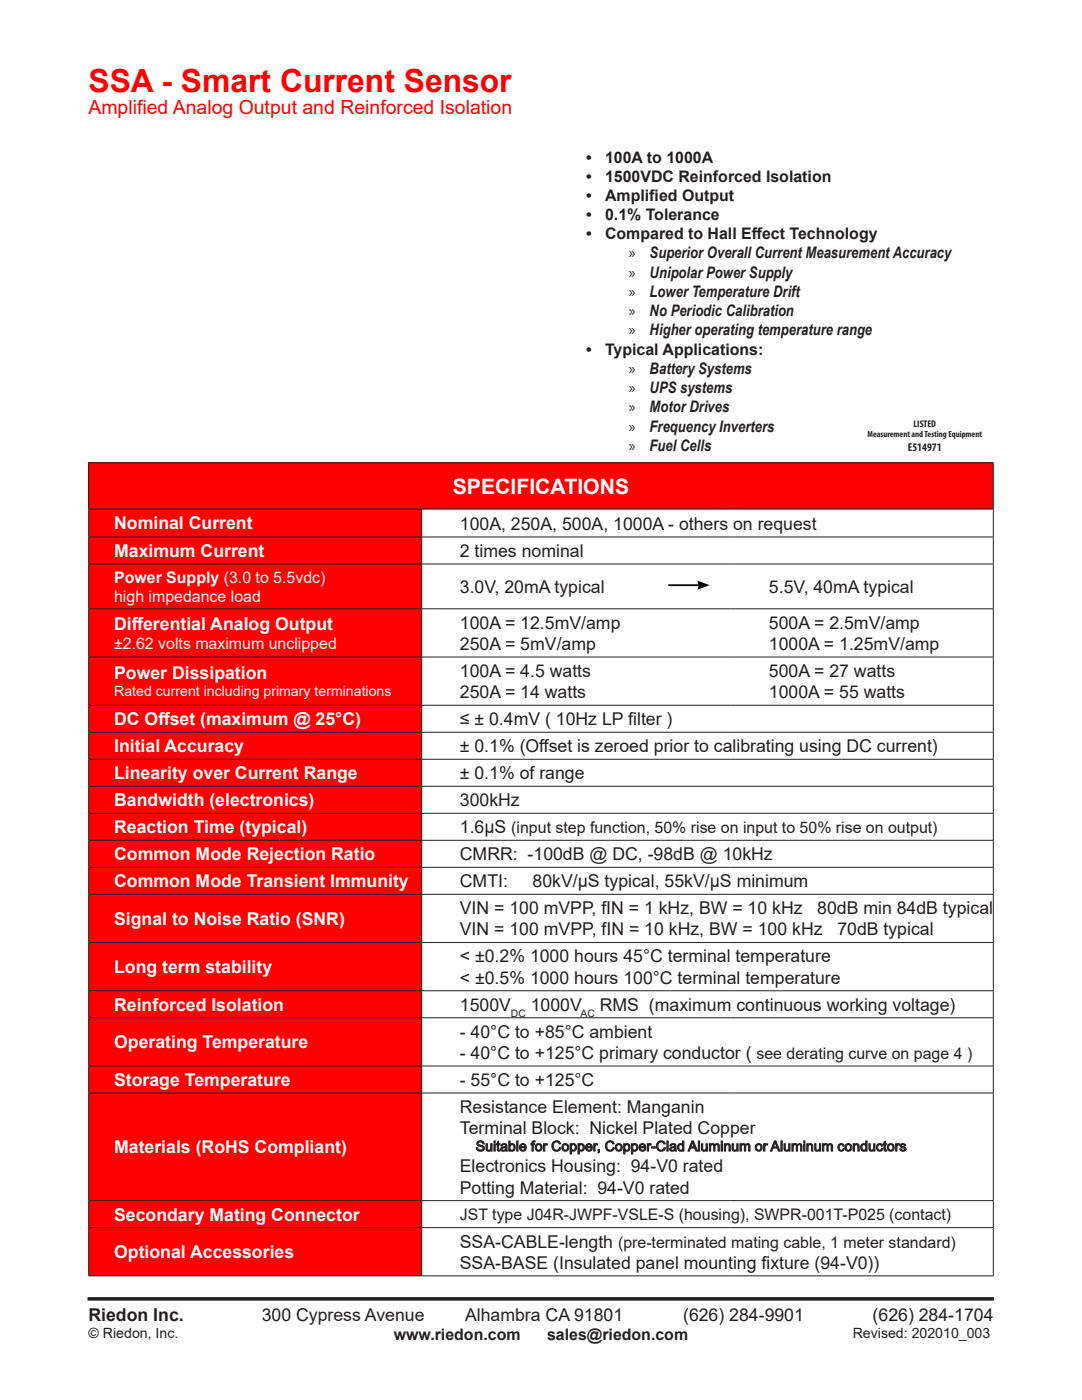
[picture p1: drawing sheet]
<svg xmlns="http://www.w3.org/2000/svg" width="216mm" height="279mm" viewBox="0 0 216 279" stroke-linecap="round" stroke-linejoin="round" font-family="sans-serif">
<defs><g id="words">
<text font-size="6.3" fill="#f00" x="17.7" y="18.4">SSA - Smart Current Sensor</text>
<text font-size="4.2" fill="#fff" x="90.3" y="98.5">SPECIFICATIONS</text>
<g font-size="3.9" fill="#f00">
<text x="17.7" y="22.7">Amplif</text>
<text x="27.4" y="22.7">ied Analog Output and Reinforced Isolation</text>
</g>
<g font-size="3.5" fill="#fff">
<text x="22.8" y="105.7">Nominal Current</text>
<text x="22.8" y="111.1">Maximum Current</text>
<text x="22.8" y="125.7">Dif</text>
<text x="26.3" y="125.7">ferential Analog Output</text>
<text x="22.8" y="135.5">Power Dissipation</text>
<text x="22.8" y="144.7">DC Of</text>
<text x="31.6" y="144.7">fset (maximum @ 25°C)</text>
<text x="22.8" y="150.1">Initial Accuracy</text>
<text x="22.8" y="155.5">Linearity over Current Range</text>
<text x="22.8" y="160.9">Bandwidth (electronics)</text>
<text x="22.8" y="166.3">Reaction Time (typical)</text>
<text x="22.8" y="171.7">Common Mode Rejection Ratio</text>
<text x="22.8" y="177.1">Common Mode Transient Immunity</text>
<text x="22.8" y="184.6">Signal to Noise Ratio (SNR)</text>
<text x="22.8" y="194.2">Long term stability</text>
<text x="22.8" y="201.7">Reinforced Isolation</text>
<text x="22.8" y="209.2">Operating Temperature</text>
<text x="22.8" y="216.7">Storage Temperature</text>
<text x="22.8" y="230.2">Materials (RoHS Compliant)</text>
<text x="22.8" y="243.6">Secondary Mating Connector</text>
<text x="22.8" y="251.1">Optional Accessories</text>
</g>
<g font-size="3.5" fill="#231f20">
<text x="91.8" y="105.8">100A, 250A, 500A, 1000A - others on request</text>
<text x="91.8" y="111.1">2 times nominal</text>
<text x="91.8" y="118.3">3.0V, 20mA typical</text>
<text x="153.4" y="118.3">5.5V, 40mA typical</text>
<text x="91.8" y="125.5">100A = 12.5mV/amp</text>
<text x="153.4" y="125.5">500A = 2.5mV/amp</text>
<text x="91.8" y="129.7">250A = 5mV/amp</text>
<text x="153.4" y="129.7">1000A = 1.25mV/amp</text>
<text x="91.8" y="135.1">100A = 4.5 watts</text>
<text x="153.4" y="135.1">500A = 27 watts</text>
<text x="91.8" y="139.3">250A = 14 watts</text>
<text x="153.4" y="139.3">1000A = 55 watts</text>
<text x="91.8" y="144.7">≤ ± 0.4mV ( 10Hz LP f</text>
<text x="125.4" y="144.7">ilter )</text>
<text x="91.8" y="150.1">± 0.1% (Of</text>
<text x="91.8" y="155.5">± 0.1% of range</text>
<text x="107.6" y="150.1">fset is zeroed prior to calibrating using DC current)</text>
<text x="91.8" y="160.9">300kHz</text>
<text x="91.8" y="166.3">1.6µS (input step function, 50% rise on input to 50% rise on output)</text>
<text x="91.8" y="171.7">CMRR: -100dB @ DC, -98dB @ 10kHz</text>
<text x="91.8" y="177.1">CMTI:</text>
<text x="106.3" y="177.1">80kV/µS typical, 55kV/µS minimum</text>
<text x="91.8" y="182.5">VIN = 100 mVPP, fIN = 1 kHz, BW = 10 kHz</text>
<text x="163.1" y="182.5">80dB min 84dB typical</text>
<text x="91.8" y="186.7">VIN = 100 mVPP, fIN = 10 kHz, BW = 100 kHz</text>
<text x="167.1" y="186.7">70dB typical</text>
<text x="91.8" y="192.1">&lt; ±0.2% 1000 hours 45°C terminal temperature</text>
<text x="91.8" y="196.3">&lt; ±0.5% 1000 hours 100°C terminal temperature</text>
<text x="91.8" y="201.7">1500V</text>
<text x="105.9" y="201.7">1000V</text>
<text x="119.7" y="201.7">RMS (maximum continuous working voltage)</text>
<text x="91.8" y="207.1">- 40°C to +85°C ambient</text>
<text x="91.8" y="211.3">- 40°C to +125°C primary conductor ( see derating curve on page 4 )</text>
<text x="91.8" y="216.7">- 55°C to +125°C</text>
<text x="91.8" y="222.1">Resistance Element: Manganin</text>
<text x="91.8" y="226.3">Terminal Block: Nickel Plated Copper</text>
<text x="91.8" y="234">Electronics Housing: 94-V0 rated</text>
<text x="91.8" y="238.2">Potting Material: 94-V0 rated</text>
<text x="91.8" y="249">SSA-CABLE-length (pre-terminated mating cable, 1 meter standard)</text>
<text x="91.8" y="253.2">SSA-BASE (Insulated panel mounting f</text>
<text x="152" y="253.2">ixture (94-V0))</text>
<text x="17.7" y="263.7">Riedon Inc.</text>
<text x="52.2" y="263.7">300 Cypress Avenue</text>
<text x="92.8" y="263.7">Alhambra CA 91801</text>
<text x="136.3" y="263.7">(626) 284-9901</text>
<text x="174.1" y="263.7">(626) 284-1704</text>
</g>
<g font-size="3.2" fill="#231f20">
<text x="116.9" y="32.5">•</text>
<text x="120.7" y="32.5">100A to 1000A</text>
<text x="116.9" y="36.3">•</text>
<text x="116.9" y="40.1">•</text>
<text x="120.7" y="36.3">1500VDC Reinforced Isolation</text>
<text x="120.7" y="40.1">Amplif</text>
<text x="129.6" y="40.1">ied Output</text>
<text x="116.9" y="44">•</text>
<text x="116.9" y="47.8">•</text>
<text x="120.7" y="44">0.1% Tolerance</text>
<text x="120.7" y="47.8">Compared to Hall Ef</text>
<text x="150" y="47.8">fect Technology</text>
<text x="125.5" y="51.6">»</text>
<text x="129.6" y="51.6">Superior Overall Current Measurement Accuracy</text>
<text x="125.5" y="55.4">»</text>
<text x="125.5" y="59.2">»</text>
<text x="129.6" y="55.4">Unipolar Power Supply</text>
<text x="129.6" y="59.2">Lower Temperature Drift</text>
<text x="125.5" y="63">»</text>
<text x="129.6" y="63">No Periodic Calibration</text>
<text x="116.9" y="70.9">•</text>
<text x="120.7" y="70.9">Typical Applications:</text>
<text x="125.5" y="66.8">»</text>
<text x="129.6" y="66.8">Higher operating temperature range</text>
<text x="125.5" y="74.7">»</text>
<text x="129.6" y="74.7">Battery Systems</text>
<text x="125.5" y="78.5">»</text>
<text x="125.5" y="82.3">»</text>
<text x="129.6" y="78.5">UPS systems</text>
<text x="129.6" y="82.3">Motor Drives</text>
<text x="125.5" y="86.1">»</text>
<text x="125.5" y="89.9">»</text>
<text x="129.6" y="86.1">Frequency Inverters</text>
<text x="129.6" y="89.9">Fuel Cells</text>
<text x="91.8" y="243.5">JST type J04R-JWPF-VSLE-S (housing), SWPR-001T-P025 (contact)</text>
<text x="78.6" y="267.5">www.riedon.com</text>
<text x="109.2" y="267.5">sales@riedon.com</text>
</g>
<g font-size="3.2" fill="#fff">
<text x="22.8" y="116.3">Power Supply (3.0 to 5.5vdc)</text>
<text x="22.8" y="120.1">high impedance load</text>
<text x="22.8" y="129.5">±2.62 volts maximum unclipped</text>
</g>
<text font-size="2.8" fill="#fff" x="22.8" y="138.9">Rated current including primary terminations</text>
<g font-size="2.8" fill="#231f20">
<text x="94.9" y="229.7">Suitable for Copper, Copper-Clad Aluminum or Aluminum conductors</text>
<text x="17.7" y="267">© Riedon, Inc.</text>
<text x="170.2" y="267">Revised: 202010_003</text>
</g>
<text font-size="2.3" fill="#231f20" x="181.1" y="90">E514971</text>
<g font-size="2.1" fill="#231f20">
<text x="102" y="202.9">DC</text>
<text x="115.8" y="202.9">AC</text>
</g>
<text font-size="1.9" fill="#231f20" x="182.3" y="85.2">LISTED</text>
<text font-size="1.8" fill="#231f20" x="173.1" y="87.3">Measurement and Testing Equipment</text>
</g></defs>
<path d="M17.5 259.2h180.8" fill="none" stroke="#231f20" stroke-width=".71" stroke-linecap="butt"/>
<g fill="#f00">
<path d="M17.7 92.4h180.5v9.2h-180.5z"/>
<path d="M17.7 101.6h66.4v5.6h-66.4zM17.7 107.2h66.4v5.4h-66.4zM17.7 112.6h66.4v8.9h-66.4zM17.7 121.5h66.4v9.6h-66.4zM17.7 131.1h66.4v9.6h-66.4zM17.7 140.7h66.4v5.4h-66.4zM17.7 146.1h66.4v5.4h-66.4zM17.7 151.5h66.4v5.4h-66.4zM17.7 156.9h66.4v5.4h-66.4zM17.7 162.3h66.4v5.4h-66.4zM17.7 167.7h66.4v5.4h-66.4zM17.7 173.1h66.4v5.4h-66.4zM17.7 178.5h66.4v9.6h-66.4zM17.7 188.1h66.4v9.6h-66.4zM17.7 197.7h66.4v5.4h-66.4zM17.7 203.1h66.4v9.6h-66.4zM17.7 212.7h66.4v5.4h-66.4zM17.7 218.1h66.4v21.5h-66.4zM17.7 239.6h66.4v5.4h-66.4zM17.7 245h66.4v9.6h-66.4z"/>
</g>
<g fill="none" stroke="#231f20" stroke-width=".2">
<path d="M17.7 92.4h180.5M17.7 92.4v9.2M198.2 92.4v9.2M17.7 101.6h180.5M17.7 107.2h180.5M17.7 112.6h180.5M17.7 101.6v5.5M17.7 107.2v5.3M17.7 112.6v8.9M84.1 101.6v5.5M84.1 107.2v5.3M84.1 112.6v8.9"/>
<path d="M198.2 101.6v5.5M198.2 107.2v5.3M198.2 112.6v8.9M17.7 121.5h180.5M17.7 131.1h180.5M17.7 121.5v9.6M17.7 131.2v9.5M84.1 121.5v9.6M84.1 131.2v9.5M198.2 121.5v9.6M198.2 131.2v9.5M17.7 140.7h180.5"/>
<path d="M17.7 146.1h180.5M17.7 151.5h180.5M17.7 156.9h180.5M17.7 140.8v5.3M17.7 146.2v5.3M17.7 151.6v5.3M17.7 157v5.3M84.1 140.8v5.3M84.1 146.2v5.3M84.1 151.6v5.3M84.1 157v5.3M198.2 140.8v5.3"/>
<path d="M198.2 146.2v5.3M198.2 151.6v5.3M198.2 157v5.3M17.7 162.3h180.5M17.7 167.7h180.5M17.7 173.1h180.5M17.7 178.5h180.5M17.7 162.4v5.3M17.7 167.7v5.3M17.7 173.1v5.3M17.7 178.5v9.6M84.1 162.4v5.3"/>
<path d="M84.1 167.7v5.3M84.1 173.1v5.3M84.1 178.5v9.6M198.2 162.4v5.3M198.2 167.7v5.3M198.2 173.1v5.3M198.2 178.5v9.6M17.7 188.1h180.5M17.7 197.7h180.5M17.7 188.1v9.6M17.7 197.8v5.3M84.1 188.1v9.6"/>
<path d="M84.1 197.8v5.3M198.2 188.1v9.6M198.2 197.8v5.3M17.7 203.1h180.5M17.7 212.7h180.5M17.7 218.1h180.5M17.7 203.2v9.5M17.7 212.8v5.3M17.7 218.2v21.4M84.1 203.2v9.5M84.1 212.8v5.3M84.1 218.2v21.4"/>
<path d="M198.2 203.2v9.5M198.2 212.8v5.3M198.2 218.2v21.4M17.7 239.6h180.5M17.7 239.7v5.3M84.1 239.7v5.3M198.2 239.7v5.3M17.7 245h180.5M17.7 254.6h180.5M17.7 245v9.6M84.1 245v9.6M198.2 245v9.6"/>
</g>
<path d="M133.3 116.8h6.4" fill="none" stroke="#000" stroke-width=".35"/>
<path d="M139.1 115.9l2.5 .9-2.5 .9a1.81 1.81 0 0 0 0-1.8z" fill="#000"/>
<use href="#words"/>
</svg>
